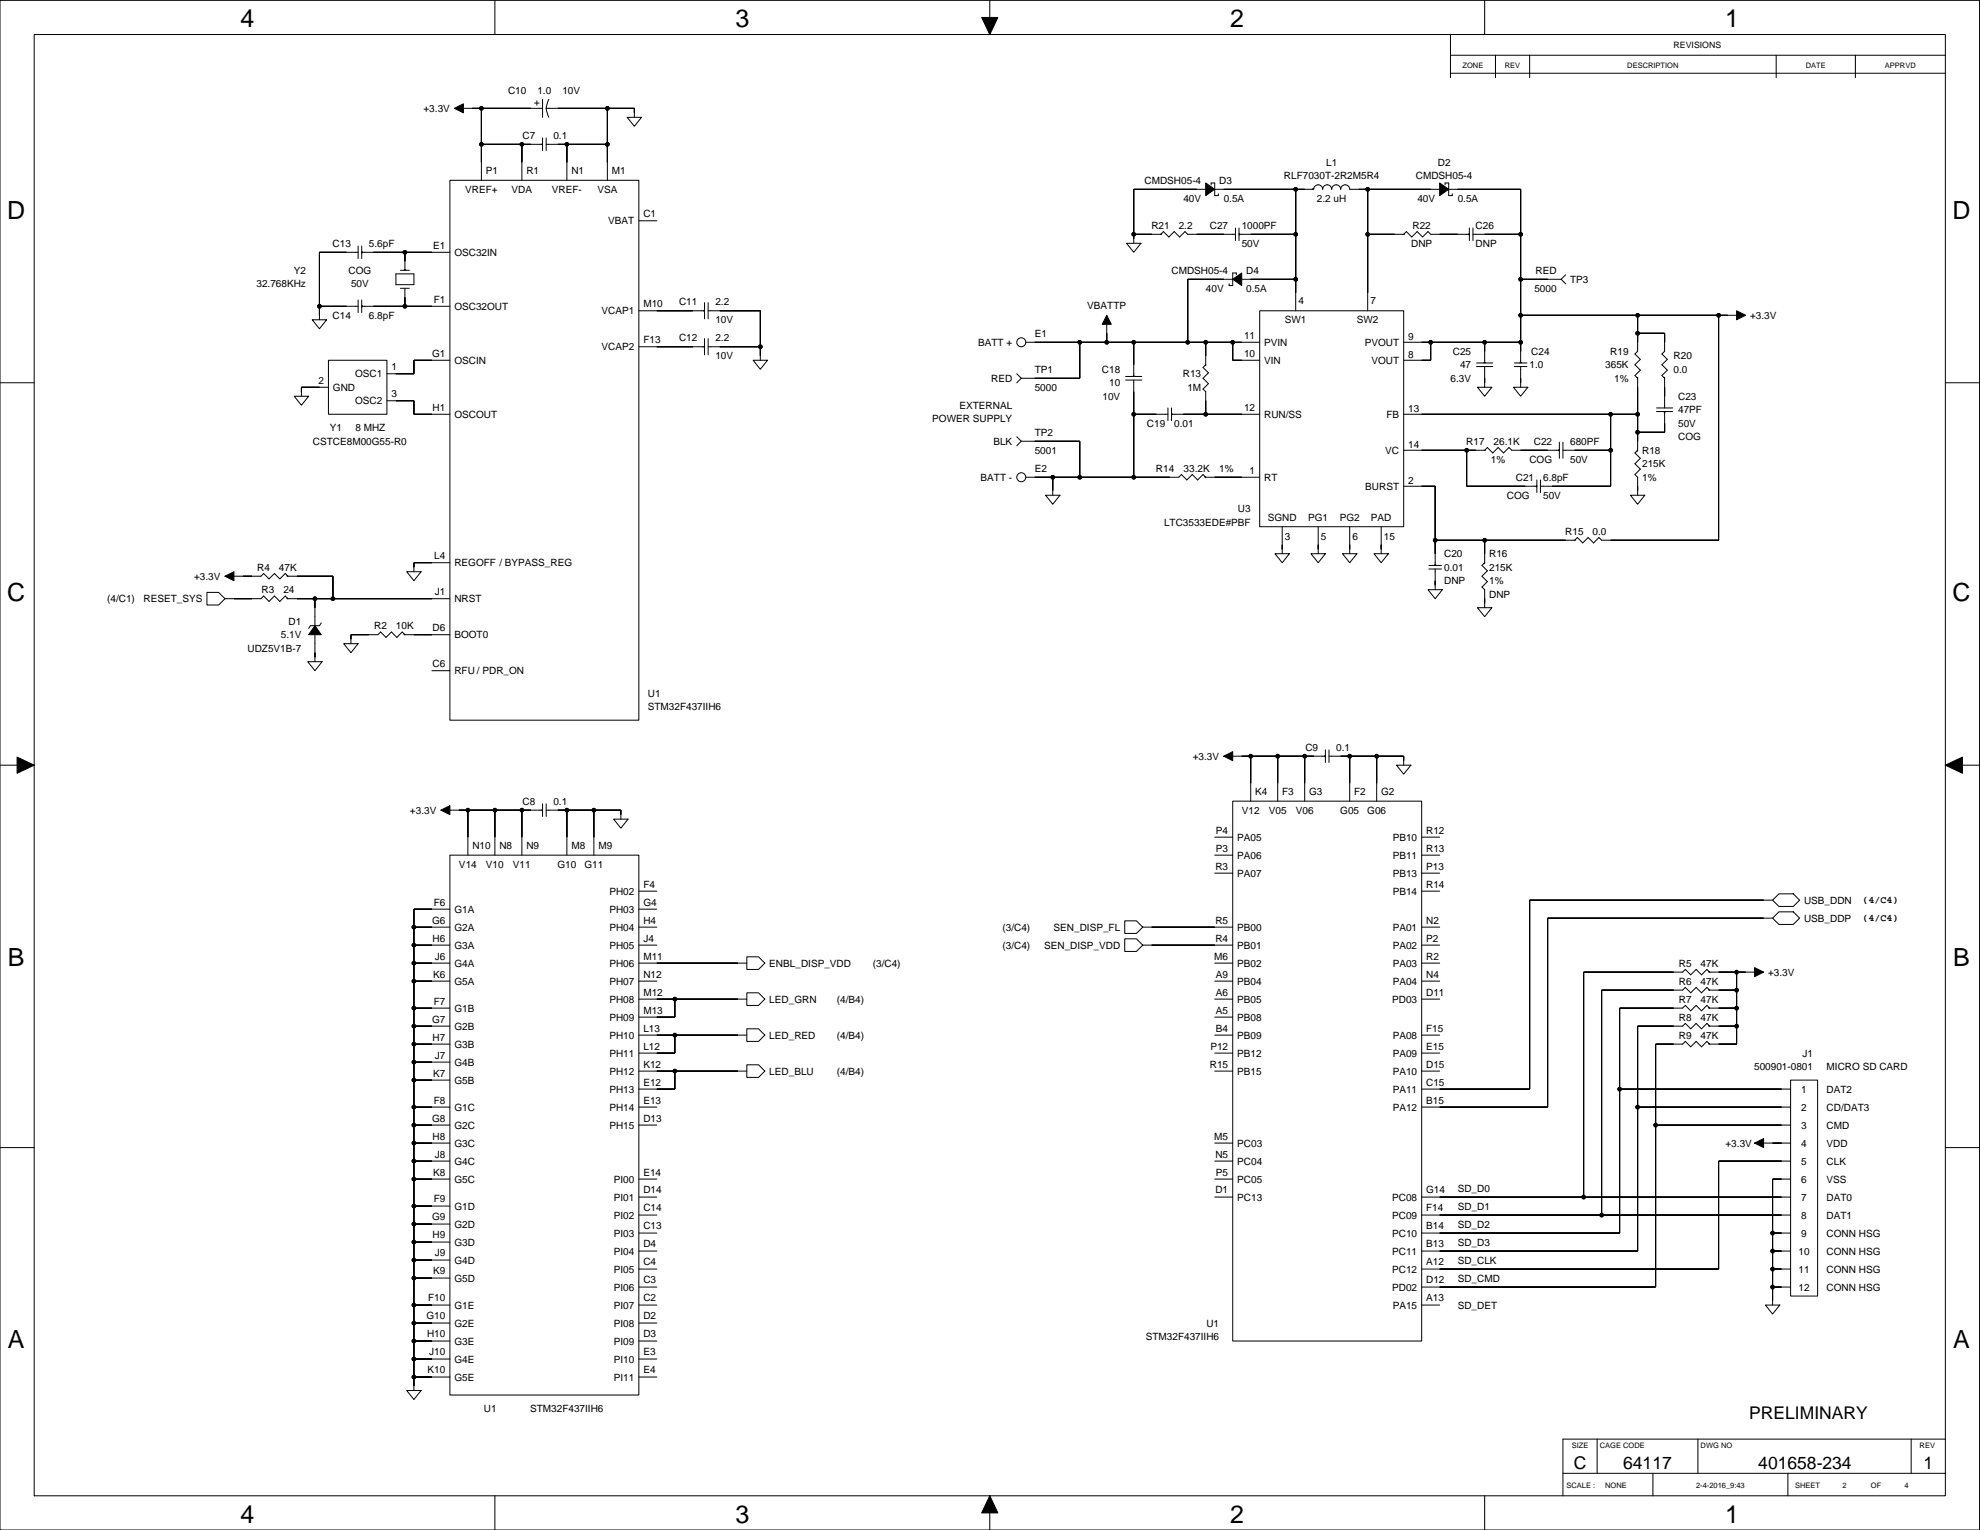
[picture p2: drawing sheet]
<svg xmlns="http://www.w3.org/2000/svg" width="559mm" height="432mm" viewBox="0 0 559 432" stroke-linecap="round" stroke-linejoin="round" font-family="sans-serif">
<defs><g id="words">
<g font-size="7.1">
<text x="67.9" y="7.7">4</text>
<text x="207.5" y="7.7">3</text>
<text x="347.2" y="7.7">2</text>
<text x="486.9" y="7.7">1</text>
<text x="2" y="61.8">D</text>
<text x="551" y="61.8">D</text>
<text x="2" y="169.7">C</text>
<text x="551" y="169.7">C</text>
<text x="2.2" y="272.6">B</text>
<text x="551.2" y="272.6">B</text>
<text x="2.2" y="380.5">A</text>
<text x="551.2" y="380.5">A</text>
<text x="67.9" y="429.8">4</text>
<text x="207.5" y="429.8">3</text>
<text x="347.2" y="429.8">2</text>
<text x="486.9" y="429.8">1</text>
</g>
<g font-size="4.9">
<text x="493.7" y="400.6">PRELIMINARY</text>
<text x="444.1" y="414.5">C</text>
<text x="458.1" y="414.5">64117</text>
<text x="496.2" y="414.5">401658-234</text>
<text x="542.8" y="414.5">1</text>
</g>
<g font-size="2.8">
<text x="143.4" y="26.5">C10</text>
<text x="151.7" y="26.5">1.0</text>
<text x="152.4" y="29.9" transform="rotate(-90 152.4 29.9)">+</text>
<text x="158.7" y="26.5">10V</text>
<text x="119.5" y="31.6">+3.3V</text>
<text x="147.5" y="39.2">C7</text>
<text x="156.2" y="39.2">0.1</text>
<text x="374.3" y="46.8">L1</text>
<text x="405.8" y="46.8">D2</text>
<text x="137.1" y="49.1">P1</text>
<text x="148.6" y="49.1">R1</text>
<text x="161.3" y="49.1">N1</text>
<text x="172.7" y="49.1">M1</text>
<text x="323" y="51.9">CMDSH05-4</text>
<text x="344.1" y="51.9">D3</text>
<text x="362.3" y="50.6">RLF7030T-2R2M5R4</text>
<text x="399.6" y="50.6">CMDSH05-4</text>
<text x="131.3" y="54.6">VREF+</text>
<text x="144.4" y="54.6">VDA</text>
<text x="155.8" y="54.6">VREF-</text>
<text x="168.6" y="54.6">VSA</text>
<text x="334" y="57">40V</text>
<text x="345.4" y="57">0.5A</text>
<text x="371.7" y="57">2.2 uH</text>
<text x="400" y="57">40V</text>
<text x="411.4" y="57">0.5A</text>
<text x="171.7" y="63.3">VBAT</text>
<text x="181.6" y="61.3">C1</text>
<text x="324.9" y="64.6">R21</text>
<text x="332.7" y="64.6">2.2</text>
<text x="341.5" y="64.6">C27</text>
<text x="350.4" y="64.6">1000PF</text>
<text x="398.6" y="64.6">R22</text>
<text x="416.5" y="64.6">C26</text>
<text x="93.9" y="69.7">C13</text>
<text x="104.1" y="69.7">5.6pF</text>
<text x="122.2" y="70.2">E1</text>
<text x="350.4" y="69.7">50V</text>
<text x="398.2" y="69.7">DNP</text>
<text x="416.5" y="69.7">DNP</text>
<text x="82.9" y="77.3">Y2</text>
<text x="98.4" y="77.3">COG</text>
<text x="128.2" y="72.2">OSC32IN</text>
<text x="330.6" y="77.3">CMDSH05-4</text>
<text x="351.7" y="77.3">D4</text>
<text x="433.4" y="77.3">RED</text>
<text x="72.4" y="81.1">32.768KHz</text>
<text x="99.1" y="81.1">50V</text>
<text x="340.3" y="82.4">40V</text>
<text x="351.7" y="82.4">0.5A</text>
<text x="433" y="82.4">5000</text>
<text x="443.1" y="79.8">TP3</text>
<text x="93.9" y="90">C14</text>
<text x="104.1" y="90">6.8pF</text>
<text x="122.4" y="85.4">F1</text>
<text x="128.2" y="87.5">OSC32OUT</text>
<text x="169.8" y="88.7">VCAP1</text>
<text x="181.6" y="86.7">M10</text>
<text x="191.6" y="86.2">C11</text>
<text x="201.9" y="86.2">2.2</text>
<text x="306.9" y="87.2">VBATTP</text>
<text x="366.4" y="85.9">4</text>
<text x="386.8" y="85.9">7</text>
<text x="493.9" y="90">+3.3V</text>
<text x="201.9" y="91.3">10V</text>
<text x="292" y="95.1">E1</text>
<text x="351.1" y="95.6">11</text>
<text x="362.6" y="91.1">SW1</text>
<text x="382.9" y="91.1">SW2</text>
<text x="397.4" y="95.8">9</text>
<text x="121.9" y="100.7">G1</text>
<text x="169.8" y="98.9">VCAP2</text>
<text x="181.6" y="96.9">F13</text>
<text x="191.6" y="96.3">C12</text>
<text x="201.9" y="101.4">10V</text>
<text x="201.9" y="96.3">2.2</text>
<text x="276" y="97.6">BATT +</text>
<text x="351.1" y="100.7">10</text>
<text x="356.8" y="97.6">PVIN</text>
<text x="385.2" y="97.6">PVOUT</text>
<text x="397.4" y="100.9">8</text>
<text x="410" y="100.1">C25</text>
<text x="432.2" y="100.1">C24</text>
<text x="454.5" y="100.1">R19</text>
<text x="472.3" y="101.4">R20</text>
<text x="100.2" y="106.5">OSC1</text>
<text x="110.5" y="104.5">1</text>
<text x="128.2" y="102.7">OSCIN</text>
<text x="279.7" y="107.8">RED</text>
<text x="292" y="105.2">TP1</text>
<text x="311" y="105.2">C18</text>
<text x="333.8" y="106.5">R13</text>
<text x="356.8" y="102.7">VIN</text>
<text x="387" y="102.7">VOUT</text>
<text x="409.4" y="107.8">6.3V</text>
<text x="412.1" y="104">47</text>
<text x="431.7" y="104">1.0</text>
<text x="453" y="104">365K</text>
<text x="455.6" y="107.8">1%</text>
<text x="472.3" y="105.2">0.0</text>
<text x="89.9" y="108.3">2</text>
<text x="94" y="110.3">GND</text>
<text x="110.5" y="112.1">3</text>
<text x="292" y="110.3">5000</text>
<text x="311.1" y="112.8">10V</text>
<text x="313" y="109">10</text>
<text x="335.1" y="110.3">1M</text>
<text x="473.6" y="112.8">C23</text>
<text x="100.2" y="114.1">OSC2</text>
<text x="122.1" y="115.9">H1</text>
<text x="128.2" y="117.9">OSCOUT</text>
<text x="263.1" y="119.2">POWER SUPPLY</text>
<text x="270.8" y="115.4">EXTERNAL</text>
<text x="351.1" y="115.9">12</text>
<text x="356.8" y="117.9">RUN/SS</text>
<text x="391.3" y="117.9">FB</text>
<text x="397.4" y="116.2">13</text>
<text x="473.6" y="116.7">47PF</text>
<text x="88.3" y="125.5">CSTCE8M00G55-R0</text>
<text x="93" y="121.7">Y1</text>
<text x="100.3" y="121.7">8 MHZ</text>
<text x="280.4" y="125.5">BLK</text>
<text x="292" y="123">TP2</text>
<text x="323.7" y="120.5">C19</text>
<text x="331.4" y="120.5">0.01</text>
<text x="413.8" y="125.5">R17</text>
<text x="421.5" y="125.5">26.1K</text>
<text x="432.9" y="125.5">C22</text>
<text x="443.1" y="125.5">680PF</text>
<text x="473.6" y="120.5">50V</text>
<text x="473.6" y="124.3">COG</text>
<text x="292" y="128.1">5001</text>
<text x="391" y="128.1">VC</text>
<text x="397.4" y="126.3">14</text>
<text x="420.8" y="130.6">1%</text>
<text x="431.6" y="130.6">COG</text>
<text x="443.1" y="130.6">50V</text>
<text x="463.4" y="131.9">215K</text>
<text x="463.4" y="128.1">R18</text>
<text x="276.7" y="135.7">BATT -</text>
<text x="292" y="133.2">E2</text>
<text x="326.2" y="133.2">R14</text>
<text x="334.1" y="133.2">33.2K</text>
<text x="344.1" y="133.2">1%</text>
<text x="352.7" y="133.7">1</text>
<text x="356.8" y="135.7">RT</text>
<text x="397.4" y="136.5">2</text>
<text x="427.8" y="135.7">C21</text>
<text x="435.5" y="135.7">6.8pF</text>
<text x="463.4" y="135.7">1%</text>
<text x="385.3" y="138.2">BURST</text>
<text x="425.3" y="140.8">COG</text>
<text x="435.5" y="140.8">50V</text>
<text x="328.5" y="148.4">LTC3533EDE#PBF</text>
<text x="349.4" y="144.6">U3</text>
<text x="357.8" y="147.1">SGND</text>
<text x="369.2" y="147.1">PG1</text>
<text x="378.1" y="147.1">PG2</text>
<text x="386.9" y="147.1">PAD</text>
<text x="362.6" y="152.3">3</text>
<text x="372.8" y="152.3">5</text>
<text x="381.7" y="152.3">6</text>
<text x="390.6" y="152.3">15</text>
<text x="441.8" y="150.9">R15</text>
<text x="449.5" y="150.9">0.0</text>
<text x="72.6" y="161.1">R4</text>
<text x="78.7" y="161.1">47K</text>
<text x="122.6" y="157.8">L4</text>
<text x="128.2" y="159.8">REGOFF / BYPASS_REG</text>
<text x="407.6" y="157.3">C20</text>
<text x="407.6" y="161.1">0.01</text>
<text x="420.3" y="157.3">R16</text>
<text x="420.3" y="161.1">215K</text>
<text x="54.8" y="163.6">+3.3V</text>
<text x="73.8" y="167.4">R3</text>
<text x="80" y="167.4">24</text>
<text x="122.7" y="168">J1</text>
<text x="407.6" y="164.9">DNP</text>
<text x="420.3" y="164.9">1%</text>
<text x="30.3" y="170">(4/C1)</text>
<text x="40.5" y="170">RESET_SYS</text>
<text x="128.2" y="170">NRST</text>
<text x="420.3" y="168.7">DNP</text>
<text x="81.5" y="176.3">D1</text>
<text x="105.6" y="177.6">R2</text>
<text x="111.7" y="177.6">10K</text>
<text x="122.1" y="178.1">D6</text>
<text x="69.9" y="183.9">UDZ5V1B-7</text>
<text x="79.3" y="180.1">5.1V</text>
<text x="128.2" y="180.1">BOOT0</text>
<text x="122.1" y="188.3">C6</text>
<text x="128.2" y="190.3">RFU / PDR_ON</text>
<text x="182.8" y="196.6">U1</text>
<text x="182.8" y="200.5">STM32F437IIH6</text>
<text x="336.6" y="214.4">+3.3V</text>
<text x="368.4" y="211.9">C9</text>
<text x="377.1" y="211.9">0.1</text>
<text x="147.5" y="227.1">C8</text>
<text x="156.2" y="227.1">0.1</text>
<text x="354.2" y="224.3">K4</text>
<text x="361.9" y="224.3">F3</text>
<text x="369.5" y="224.3">G3</text>
<text x="382.2" y="224.3">F2</text>
<text x="389.8" y="224.3">G2</text>
<text x="115.7" y="229.7">+3.3V</text>
<text x="350.5" y="229.8">V12</text>
<text x="358.1" y="229.8">V05</text>
<text x="365.7" y="229.8">V06</text>
<text x="378.2" y="229.8">G05</text>
<text x="385.9" y="229.8">G06</text>
<text x="133.3" y="239.6">N10</text>
<text x="140.9" y="239.6">N8</text>
<text x="148.6" y="239.6">N9</text>
<text x="161.3" y="239.6">M8</text>
<text x="168.9" y="239.6">M9</text>
<text x="343.2" y="235.3">P4</text>
<text x="349.2" y="237.3">PA05</text>
<text x="393.1" y="237.3">PB10</text>
<text x="402.5" y="235.3">R12</text>
<text x="129.5" y="245">V14</text>
<text x="137.2" y="245">V10</text>
<text x="144.8" y="245">V11</text>
<text x="157.3" y="245">G10</text>
<text x="164.9" y="245">G11</text>
<text x="343" y="245.4">R3</text>
<text x="343.2" y="240.3">P3</text>
<text x="349.2" y="242.4">PA06</text>
<text x="393.1" y="242.4">PB11</text>
<text x="402.5" y="240.3">R13</text>
<text x="402.5" y="245.4">P13</text>
<text x="181.6" y="250.5">F4</text>
<text x="349.2" y="247.4">PA07</text>
<text x="393.1" y="247.4">PB13</text>
<text x="402.5" y="250.5">R14</text>
<text x="122.4" y="255.6">F6</text>
<text x="128.2" y="257.6">G1A</text>
<text x="172" y="252.5">PH02</text>
<text x="172" y="257.6">PH03</text>
<text x="181.6" y="255.6">G4</text>
<text x="393.1" y="252.5">PB14</text>
<text x="509.2" y="255.1">USB_DDN</text>
<text x="525.7" y="254.8">(4/C4)</text>
<text x="121.9" y="260.6">G6</text>
<text x="128.2" y="262.7">G2A</text>
<text x="172" y="262.7">PH04</text>
<text x="181.6" y="260.6">H4</text>
<text x="282.9" y="262.7">(3/C4)</text>
<text x="297.3" y="262.7">SEN_DISP_FL</text>
<text x="343" y="260.6">R5</text>
<text x="349.2" y="262.7">PB00</text>
<text x="393.1" y="262.7">PA01</text>
<text x="402.5" y="260.6">N2</text>
<text x="509.2" y="260.1">USB_DDP</text>
<text x="525.7" y="259.9">(4/C4)</text>
<text x="122.1" y="265.7">H6</text>
<text x="128.2" y="267.8">G3A</text>
<text x="172" y="267.8">PH05</text>
<text x="181.6" y="265.7">J4</text>
<text x="282.9" y="267.8">(3/C4)</text>
<text x="294.7" y="267.8">SEN_DISP_VDD</text>
<text x="343" y="265.7">R4</text>
<text x="349.2" y="267.8">PB01</text>
<text x="393.1" y="267.8">PA02</text>
<text x="402.5" y="265.7">P2</text>
<text x="122.2" y="275.9">K6</text>
<text x="122.7" y="270.8">J6</text>
<text x="128.2" y="272.8">G4A</text>
<text x="172" y="272.8">PH06</text>
<text x="181.6" y="270.8">M11</text>
<text x="181.6" y="275.9">N12</text>
<text x="217.1" y="272.8">ENBL_DISP_VDD</text>
<text x="246.3" y="272.8">(3/C4)</text>
<text x="342.7" y="270.8">M6</text>
<text x="343.2" y="275.9">A9</text>
<text x="349.2" y="272.8">PB02</text>
<text x="393.1" y="272.8">PA03</text>
<text x="402.5" y="270.8">R2</text>
<text x="402.5" y="275.9">N4</text>
<text x="473.8" y="272.8">R5</text>
<text x="480" y="272.8">47K</text>
<text x="499" y="275.4">+3.3V</text>
<text x="128.2" y="277.9">G5A</text>
<text x="172" y="277.9">PH07</text>
<text x="181.6" y="281">M12</text>
<text x="343.2" y="281">A6</text>
<text x="349.2" y="277.9">PB04</text>
<text x="393.1" y="277.9">PA04</text>
<text x="402.5" y="281">D11</text>
<text x="473.8" y="277.9">R6</text>
<text x="480" y="277.9">47K</text>
<text x="122.4" y="283.5">F7</text>
<text x="128.2" y="285.5">G1B</text>
<text x="172" y="283">PH08</text>
<text x="181.6" y="286">M13</text>
<text x="217.1" y="283">LED_GRN</text>
<text x="236.2" y="283">(4/B4)</text>
<text x="343.2" y="286">A5</text>
<text x="349.2" y="283">PB05</text>
<text x="392.9" y="283">PD03</text>
<text x="473.8" y="283">R7</text>
<text x="480" y="283">47K</text>
<text x="121.9" y="288.6">G7</text>
<text x="122.1" y="293.7">H7</text>
<text x="128.2" y="290.6">G2B</text>
<text x="172" y="288.1">PH09</text>
<text x="172" y="293.1">PH10</text>
<text x="181.6" y="291.1">L13</text>
<text x="217.1" y="293.1">LED_RED</text>
<text x="236.2" y="293.1">(4/B4)</text>
<text x="343.2" y="291.1">B4</text>
<text x="349.2" y="288.1">PB08</text>
<text x="349.2" y="293.1">PB09</text>
<text x="393.1" y="293.1">PA08</text>
<text x="402.5" y="291.1">F15</text>
<text x="473.8" y="293.1">R9</text>
<text x="473.8" y="288.1">R8</text>
<text x="480" y="293.1">47K</text>
<text x="480" y="288.1">47K</text>
<text x="122.7" y="298.7">J7</text>
<text x="128.2" y="295.7">G3B</text>
<text x="172" y="298.2">PH11</text>
<text x="181.6" y="296.2">L12</text>
<text x="341.6" y="296.2">P12</text>
<text x="349.2" y="298.2">PB12</text>
<text x="393.1" y="298.2">PA09</text>
<text x="402.5" y="296.2">E15</text>
<text x="508.7" y="298.2">J1</text>
<text x="122.2" y="303.8">K7</text>
<text x="128.2" y="300.8">G4B</text>
<text x="128.2" y="305.8">G5B</text>
<text x="172" y="303.3">PH12</text>
<text x="181.6" y="301.3">K12</text>
<text x="217.1" y="303.3">LED_BLU</text>
<text x="236.2" y="303.3">(4/B4)</text>
<text x="341.5" y="301.3">R15</text>
<text x="349.2" y="303.3">PB15</text>
<text x="393.1" y="303.3">PA10</text>
<text x="402.5" y="301.3">D15</text>
<text x="495.1" y="302">500901-0801</text>
<text x="515.5" y="302">MICRO SD CARD</text>
<text x="122.4" y="311.4">F8</text>
<text x="172" y="308.4">PH13</text>
<text x="181.6" y="306.4">E12</text>
<text x="181.6" y="311.4">E13</text>
<text x="393.1" y="308.4">PA11</text>
<text x="402.5" y="306.4">C15</text>
<text x="402.5" y="311.4">B15</text>
<text x="508.4" y="308.4">1</text>
<text x="515.5" y="308.4">DAT2</text>
<text x="121.9" y="316.5">G8</text>
<text x="128.2" y="313.5">G1C</text>
<text x="172" y="313.5">PH14</text>
<text x="181.6" y="316.5">D13</text>
<text x="393.1" y="313.5">PA12</text>
<text x="508.4" y="313.5">2</text>
<text x="515.5" y="313.5">CD/DAT3</text>
<text x="122.1" y="321.6">H8</text>
<text x="128.2" y="323.6">G3C</text>
<text x="128.2" y="318.5">G2C</text>
<text x="172" y="318.5">PH15</text>
<text x="342.7" y="321.6">M5</text>
<text x="349.2" y="323.6">PC03</text>
<text x="487" y="323.6">+3.3V</text>
<text x="508.4" y="318.5">3</text>
<text x="508.4" y="323.6">4</text>
<text x="515.5" y="323.6">VDD</text>
<text x="515.5" y="318.5">CMD</text>
<text x="122.7" y="326.7">J8</text>
<text x="128.2" y="328.7">G4C</text>
<text x="343" y="326.7">N5</text>
<text x="349.2" y="328.7">PC04</text>
<text x="508.4" y="328.7">5</text>
<text x="515.5" y="328.7">CLK</text>
<text x="122.2" y="331.8">K8</text>
<text x="128.2" y="333.8">G5C</text>
<text x="173.2" y="333.8">PI00</text>
<text x="181.6" y="331.8">E14</text>
<text x="343.2" y="331.8">P5</text>
<text x="349.2" y="333.8">PC05</text>
<text x="508.4" y="333.8">6</text>
<text x="515.5" y="333.8">VSS</text>
<text x="122.4" y="339.4">F9</text>
<text x="128.2" y="341.4">G1D</text>
<text x="173.2" y="338.9">PI01</text>
<text x="181.6" y="336.8">D14</text>
<text x="181.6" y="341.9">C14</text>
<text x="343" y="336.8">D1</text>
<text x="349.2" y="338.9">PC13</text>
<text x="392.9" y="338.9">PC08</text>
<text x="402.5" y="336.8">G14</text>
<text x="402.5" y="341.9">F14</text>
<text x="411.4" y="336.3">SD_D0</text>
<text x="411.4" y="341.4">SD_D1</text>
<text x="508.4" y="338.9">7</text>
<text x="515.5" y="338.9">DAT0</text>
<text x="121.9" y="344.4">G9</text>
<text x="128.2" y="346.5">G2D</text>
<text x="173.2" y="343.9">PI02</text>
<text x="181.6" y="347">C13</text>
<text x="392.9" y="343.9">PC09</text>
<text x="402.5" y="347">B14</text>
<text x="411.4" y="346.5">SD_D2</text>
<text x="508.4" y="343.9">8</text>
<text x="515.5" y="343.9">DAT1</text>
<text x="122.1" y="349.5">H9</text>
<text x="128.2" y="351.6">G3D</text>
<text x="173.2" y="349">PI03</text>
<text x="181.6" y="352.1">D4</text>
<text x="392.9" y="349">PC10</text>
<text x="402.5" y="352.1">B13</text>
<text x="411.4" y="351.6">SD_D3</text>
<text x="508.4" y="349">9</text>
<text x="515.5" y="349">CONN HSG</text>
<text x="122.2" y="359.7">K9</text>
<text x="122.7" y="354.6">J9</text>
<text x="128.2" y="356.6">G4D</text>
<text x="173.2" y="354.1">PI04</text>
<text x="173.2" y="359.2">PI05</text>
<text x="181.6" y="357.1">C4</text>
<text x="392.9" y="354.1">PC11</text>
<text x="392.9" y="359.2">PC12</text>
<text x="402.5" y="357.1">A12</text>
<text x="411.4" y="356.6">SD_CLK</text>
<text x="507.6" y="354.1">10</text>
<text x="507.6" y="359.2">11</text>
<text x="515.5" y="354.1">CONN HSG</text>
<text x="515.5" y="359.2">CONN HSG</text>
<text x="128.2" y="361.7">G5D</text>
<text x="173.2" y="364.2">PI06</text>
<text x="181.6" y="362.2">C3</text>
<text x="392.9" y="364.2">PD02</text>
<text x="402.5" y="362.2">D12</text>
<text x="411.4" y="361.7">SD_CMD</text>
<text x="507.6" y="364.2">12</text>
<text x="515.5" y="364.2">CONN HSG</text>
<text x="120.8" y="367.3">F10</text>
<text x="128.2" y="369.3">G1E</text>
<text x="173.2" y="369.3">PI07</text>
<text x="181.6" y="367.3">C2</text>
<text x="393.1" y="369.3">PA15</text>
<text x="402.5" y="367.3">A13</text>
<text x="411.4" y="369.3">SD_DET</text>
<text x="120.4" y="372.4">G10</text>
<text x="120.5" y="377.5">H10</text>
<text x="128.2" y="374.4">G2E</text>
<text x="173.2" y="374.4">PI08</text>
<text x="181.6" y="372.4">D2</text>
<text x="181.6" y="377.5">D3</text>
<text x="340.5" y="374.4">U1</text>
<text x="121.2" y="382.5">J10</text>
<text x="128.2" y="379.5">G3E</text>
<text x="173.2" y="379.5">PI09</text>
<text x="181.6" y="382.5">E3</text>
<text x="323.4" y="378.2">STM32F437IIH6</text>
<text x="120.7" y="387.6">K10</text>
<text x="128.2" y="384.6">G4E</text>
<text x="128.2" y="389.6">G5E</text>
<text x="173.2" y="389.6">PI11</text>
<text x="173.2" y="384.6">PI10</text>
<text x="181.6" y="387.6">E4</text>
<text x="136.6" y="398.5">U1</text>
<text x="149.6" y="398.5">STM32F437IIH6</text>
</g>
<text font-size="2.5" x="472.3" y="13.6">REVISIONS</text>
<g font-size="2.1">
<text x="412.8" y="19.1">ZONE</text>
<text x="424.7" y="19.1">REV</text>
<text x="459.3" y="19.1">DESCRIPTION</text>
<text x="509.6" y="19.1">DATE</text>
<text x="532" y="19.1">APPRVD</text>
<text x="443.6" y="408.7">SIZE</text>
<text x="451.5" y="408.7">CAGE CODE</text>
<text x="480" y="408.7">DWG NO</text>
<text x="541.8" y="408.7">REV</text>
<text x="442.1" y="419.9">SCALE :</text>
<text x="453" y="419.9">NONE</text>
<text x="478.7" y="419.9">2-4-2016_9:43</text>
<text x="506.6" y="419.9">SHEET</text>
<text x="520" y="419.9">2</text>
<text x="528" y="419.9">OF</text>
<text x="537.5" y="419.9">4</text>
</g>
</g></defs>
<g fill="none" stroke="#000" stroke-width=".28">
<path d="M0 .1h558.7v431.7h-558.7zM9.6 9.7h539.4v412.5h-539.4zM139.7 .1v9.6M279.3 .1v9.6M409.4 15.6h139.6M409.4 9.7v12.2M419 .1v9.6M422.1 15.6v6.3M431.7 15.6v6.3M501.3 15.6v6.3M523.6 15.6v6.3M130.8 30.6h22.3"/>
<path d="M133.3 30.6h.1M135.9 30.6v20.3M153.1 28v5.1M153.1 39v3.5M154.1 39v3.5M154.9 28.1l-.8 2.5M154.9 33.1l-.8-2.6 24.9 .1v2.5M171.4 30.6v20.3M177 33.1h4.1l-2.1 2.6zM409.4 20.7h139.6M127 50.9h53.3v152.4h-53.3zM135.9 40.7h17.2"/>
<path d="M147.3 40.7v10.2M153.1 40.5l-.2 .2 .2 .3M154.1 40.7h17.3M160 40.7v10.2M340.3 53.4h-20.3v15.3M341.8 52.2v-.6h1v3.6h1v-.5M342.8 53.4h28a1.27 1.27 0 0 1 1.2-1.2 1.27 1.27 0 0 1 1.3 1.2 1.27 1.27 0 0 1 1.3-1.2 1.27 1.27 0 0 1 1.2 1.2 1.27 1.27 0 0 1 1.3-1.2 1.27 1.27 0 0 1 1.3 1.2 1.27 1.27 0 0 1 1.2-1.2 1.27 1.27 0 0 1 1.3 1.2h25.4M365.7 53.4v34.3M370.8 53.2h-.3v.2M386 53.4v34.3M407.8 52.2v-.6h1v3.6h1.1v-.5M408.8 53.4h20.4v49"/>
<path d="M101.1 71.2h-11v19M101.1 69.4v3.6M102.1 70.9l.2 .3-.2 .3M102.1 71.2h24.9M102.1 69.4v3.6M111.7 77.3h5.1v3h-5.1zM113 76.3h2.5M114 76.3l.3-.3 .2 .3M114.3 71.2v5.1M180.3 62.3h5.1M317.9 68.7h4.1l-2 2.5zM320 66.1h7.6"/>
<path d="M327.6 66.1l.7-.7 1.6 1.5 1.5-1.5 1.5 1.5 1.5-1.5 .8 .7h13.5M327.8 65.9v.2h-.2M347.9 78.8h-12.7v17.8M348.7 64.3v3.6M348.9 77.6v-.6h-1v3.6h-1v-.5M349.7 65.9l.2 .2-.2 .3M349.7 66.1h16M349.7 64.3v3.6M350.4 78.8h15.3M386 66.1h10.1M396.1 66.1l.8-.7 1.5 1.5 1.6-1.5 1.5 1.5 1.5-1.5 .8 .7h10.9M396.4 65.9v.2h-.3"/>
<path d="M414.7 65.9l-.3 .2 .3 .3M414.7 64.3v3.6M415.7 66.1h13.5M415.7 64.3v3.6M429.2 78.8h11.4M440.6 78.8l1.3 1.3M441.9 77.6l-1.3 1.2M88.1 90.2h4.1l-2.1 2.6zM90.1 86.4h11M101.1 84.7v3.5M102.1 86.2l.2 .2-.2 .3M102.1 86.4h24.9"/>
<path d="M102.1 84.7v3.5M113 81.4h2.5M114.3 81.4v5M180.3 97.9h18.5M180.3 87.7h18.5M198.8 87.5l-.2 .2 .2 .3M198.8 97.6l-.2 .3 .2 .2M198.8 85.4v4.6M198.8 95.6v4.6M199.9 87.7h14.7v14M199.9 97.9h14.7M199.9 85.4v4.6"/>
<path d="M199.9 95.6v4.6M289.5 96.6h66M304.7 96.6v10.2h-16.5M312.3 94.1h.1M312.3 91.5v5.1M320 96.6v9.6M340.3 96.6v6.3M347.9 96.6v5.1h7.6M355.5 87.7h40.6v61h-40.6zM396.1 96.6h33.1M403.8 96.6v5.1h-7.7M419 96.6v5.8"/>
<path d="M429.2 89h60.9M462.2 89v10.1l-.8 .8 1.5 1.5-1.5 1.5 1.5 1.6-1.5 1.5 .8 .8M462.2 94.1h7.6v5l-.8 .8 1.6 1.5-1.6 1.5 1.6 1.6-1.6 1.5 .8 .8M485 89v63.5h-33l-.7-.8-1.6 1.5-1.5-1.5-1.5 1.5-1.5-1.5-.8 .8M487.6 89h.1M0 108h9.6M83 111.8h4.1l-2 2.6zM92.7 101.7h16.5v15.2h-16.5zM92.7 109.3h-7.6v2.5M109.2 113.1h7.6v3.8h10.2M127 101.7h-10.2v3.8h-7.6M212.5 101.7h4.1l-2 2.5z"/>
<path d="M287 105.5l1.2 1.3M288.2 106.8l-1.2 1.2M317.7 107.3h4.6M317.7 106.2h4.6M319.7 106.2l.3-.2 .2 .2M320 116.9h9.6M320 107.3v27.4M329.6 115.1v3.6M330.6 116.7l.3 .2-.3 .3M330.6 116.9h24.9M330.6 115.1v3.6M340.3 102.9v.3h-.3"/>
<path d="M340.3 102.9l-.8 .8 1.5 1.5-1.5 1.6 1.5 1.5-1.5 1.5 .8 .8v6.3M396.1 116.9h66.1M416.7 103.5h4.6M416.7 102.4h4.6M417 109.3h4l-2 2.5zM418.8 102.4l.2-.2 .3 .2M419 103.5v5.8M427.1 109.3h4.1l-2 2.5zM427.4 103.5h3.5M427.4 102.4h3.5M428.9 102.4l.3-.2 .2 .2M429.2 103.5v5.8"/>
<path d="M454.6 116.9v20.3h-19.9M461.9 106.5h.3v.3M462.2 106.8v20.3M467.5 115.1h4.6M467.5 116.1h4.6M469.5 116.1l.3 .3 .2-.3M469.5 106.5h.3v.3M469.8 106.8v8.3M469.8 116.1v5.9h-7.6M549 108h9.7M287 123.3l1.2 1.2M288.2 124.5h16.5v10.2"/>
<path d="M288.2 124.5l-1.2 1.3M289.5 134.7h43.2l.7-.8 1.5 1.5 1.6-1.5 1.5 1.5 1.5-1.5 .8 .8M295.1 139.8h4l-2 2.5zM297.1 134.7v5.1M340 134.4v.3h.3M340.3 134.7h15.2M396.1 127.1h22.9M396.1 137.2h8.9v22.4M413.9 127.1v10.1h19.8M419 127.1l.8-.8 1.5 1.5 1.5-1.5 1.5 1.5 1.6-1.5 .7 .8h13.5M419.3 126.8v.3h-.3M433.7 137l-.2 .2 .2 .3"/>
<path d="M433.7 135.4v3.6M434.7 135.4v3.6M440.1 126.8l-.3 .3 .3 .2M440.1 124.8v4.6M441.1 124.8v4.6M441.1 127.1h13.5M460.1 139.8h4.1l-2 2.5zM462.2 127.1v.2h-.3M462.2 127.1l-.8 .7 1.5 1.6-1.5 1.5 1.5 1.5-1.5 1.5 .8 .8v5.1M127 158.8h-10.2v2.6M359.8 156.3h4.1l-2 2.5zM361.9 148.7v7.6"/>
<path d="M370 156.3h4.1l-2.1 2.5zM372 148.7v7.6M378.9 156.3h4l-2 2.5zM380.9 148.7v7.6M387.8 156.3h4l-2 2.5zM389.8 148.7v7.6M403.3 159.6h3.5M404.8 159.6l.2-.3 .3 .3M405 152.5h39.4M419 158.8v.3h-.2M419 152.5v6.3M419 158.8l-.8 .8 1.6 1.5-1.6 1.5 1.6 1.5-1.6 1.6 .8 .7v5.1"/>
<path d="M444.7 152.2v.3h-.3M58.4 167.2h3.3l1.8 1.8-1.8 1.7h-3.3zM63.5 169h10.1l.8-.8 1.5 1.5 1.6-1.5 1.5 1.5 1.5-1.5 .8 .8M66 162.6h7.6l.8-.7 1.5 1.5 1.6-1.5 1.5 1.5 1.5-1.5 .8 .7M68.6 162.6h.1M81 162.4v.2h.3M81 168.7v.3h.3M81.3 162.6h12.7v6.4M81.3 169h45.7M88.9 169v7.6M88.9 179.1v7.6M90.7 175.8l-.6 .8h-2.5l-.5 .7"/>
<path d="M114 178.9v.2h.3M114.3 179.1l-.8-.7-1.5 1.5-1.5-1.5-1.6 1.5-1.5-1.5-.7 .7h-7.7v2.6M114.3 179.1h12.7M114.8 161.4h4l-2 2.5zM403 166.4h4.1l-2.1 2.6zM403.3 160.6h3.5M405 160.6v5.8M417 171.5h4l-2 2.5zM86.8 186.7h4.1l-2 2.6zM97 181.7h4.1l-2.1 2.5zM121.9 189.3h5.1M0 215.9h9.6"/>
<path d="M347.9 213.4h26.2M350.4 213.4h.1M353 213.4v12.7M360.6 213.4v12.7M368.2 213.4v12.7M374.1 213.2l-.3 .2 .3 .3M374.1 211.6v3.6M375.1 213.4h21v2.5M375.1 211.6v3.6M380.9 213.4v12.7M388.5 213.4v12.7M394.1 215.9h4.1l-2.1 2.6z"/>
<path d="M549 215.9h9.7M127 228.6h26.1M129.5 228.6h.1M132.1 228.6v12.7M139.7 228.6v12.7M147.3 228.6v12.7M153.1 228.4l-.2 .2 .2 .3M153.1 226.9v3.5M154.1 228.6h21.1v2.6M154.1 226.9v3.5M160 228.6v12.7M167.6 228.6v12.7"/>
<path d="M173.2 231.2h4.1l-2.1 2.5zM342.8 236.3h5.1M347.9 226.1h53.3v152.4h-53.3zM401.2 236.3h5.1M127 241.3h53.3v152.4h-53.3zM127 256.6h-10.2v135.8M180.3 251.5h5.1M180.3 256.6h5.1M317.4 259.9h3.3l1.8 1.8-1.8 1.7h-3.3zM342.8 241.3h5.1M342.8 246.4h5.1M401.2 251.5h5.1"/>
<path d="M401.2 241.3h5.1M401.2 246.4h5.1M500.3 254h-68.6v53.4h-30.5M500.3 259.1h-63.5v53.3h-35.6M502 257.3h4.1l1.8 1.8-1.8 1.8h-4.1l-1.7-1.8zM502 252.3h4.1l1.8 1.7-1.8 1.8h-4.1l-1.7-1.8zM116.8 261.7h10.2M116.8 266.7h10.2M116.8 271.8h10.2M116.8 276.9h10.2M180.3 261.7h5.1M180.3 266.7h5.1"/>
<path d="M180.3 271.8h30.5M180.3 276.9h5.1M210.8 270h3.3l1.8 1.8-1.8 1.8h-3.3zM317.4 265h3.3l1.8 1.7-1.8 1.8h-3.3zM322.5 261.7h25.4M322.5 266.7h25.4M342.8 271.8h5.1M342.8 276.9h5.1M401.2 261.7h5.1M401.2 266.7h5.1M401.2 271.8h5.1M401.2 276.9h5.1"/>
<path d="M482.2 279.2v.2h.3M482.2 274.1v.3h.3M482.5 274.4l-.8-.8-1.5 1.5-1.5-1.5-1.5 1.5-1.6-1.5-.7 .8h-28v63.4M482.5 274.4h12.7M482.5 279.4l-.8-.7-1.5 1.5-1.5-1.5-1.5 1.5-1.6-1.5-.7 .7h-22.9v63.5M482.5 279.4h7.6M490.1 274.4v20.3h-7.6M492.6 274.4h.1M116.8 284.5h10.2M116.8 289.6h10.2M116.8 294.7h10.2M116.8 299.7h10.2"/>
<path d="M180.3 282h30.5M180.3 292.1h30.5M190.5 282v5.1h-10.2M190.5 292.1v5.1h-10.2M210.8 290.4h3.3l1.8 1.7-1.8 1.8h-3.3zM210.8 280.2h3.3l1.8 1.8-1.8 1.8h-3.3zM342.8 282h5.1M342.8 287.1h5.1M342.8 297.2h5.1M342.8 292.1h5.1M401.2 282h5.1M401.2 297.2h5.1"/>
<path d="M401.2 292.1h5.1M482.2 294.4v.3h.3M482.2 289.3v.3h.3M482.2 284.3v.2h.3M482.5 284.5l-.8-.7-1.5 1.5-1.5-1.5-1.5 1.5-1.6-1.5-.7 .7h-17.8v63.5h-55.9M482.5 289.6l-.8-.8-1.5 1.6-1.5-1.6-1.5 1.6-1.6-1.6-.7 .8h-12.7v63.5h-61M482.5 294.7l-.8-.8-1.5 1.5-1.5-1.5-1.5 1.5-1.6-1.5-.7 .8h-7.6v68.5h-66.1M482.5 284.5h7.6M482.5 289.6h7.6M116.8 312.4h10.2M116.8 317.5h10.2M116.8 304.8h10.2"/>
<path d="M180.3 302.3h30.5M180.3 312.4h5.1M180.3 317.5h5.1M190.5 302.3v5.1h-10.2M210.8 300.5h3.3l1.8 1.8-1.8 1.8h-3.3zM342.8 302.3h5.1M401.2 302.3h5.1M457.1 307.4h48.2M462.2 312.4h43.1M467.3 317.5h38M505.3 304.8h7.7v61h-7.7zM0 323.9h9.6"/>
<path d="M116.8 332.8h10.2M116.8 322.6h10.2M116.8 327.7h10.2M180.3 332.8h5.1M180.3 337.8h5.1M342.8 332.8h5.1M342.8 337.8h5.1M342.8 322.6h5.1M342.8 327.7h5.1M401.2 337.8h104.1M497.7 322.6h7.6M500.3 322.6h.1"/>
<path d="M505.3 332.8h-5v35.5M505.3 327.7h-20.3v30.5h-83.8M549 323.9h9.7M116.8 340.4h10.2M116.8 345.5h10.2M116.8 355.6h10.2M127 350.5h-10.2M180.3 342.9h5.1M180.3 348h5.1M180.3 353.1h5.1M180.3 358.2h5.1M401.2 342.9h104.1"/>
<path d="M500.3 348h5M500.3 353.1h5M500.3 358.2h5M116.8 360.7h10.2M116.8 368.3h10.2M116.8 373.4h10.2M116.8 378.5h10.2M180.3 368.3h5.1M180.3 373.4h5.1M180.3 378.5h5.1M180.3 363.2h5.1M401.2 368.3h5.1"/>
<path d="M498.2 368.3h4.1l-2 2.6zM500.3 363.2h5M114.8 392.4h4l-2 2.6zM116.8 383.6h10.2M116.8 388.6h10.2M180.3 383.6h5.1M180.3 388.6h5.1M441.1 415.8h107.9M450.7 406.2v9.6M466.5 415.8v6.4M479.2 406.2v9.6M504.6 415.8v6.4"/>
<path d="M539.4 406.2v9.6M549 406.2h-107.9v16M139.7 422.2v9.6M279.3 422.2v9.6M419 422.2v9.6"/>
<circle cx="135.9" cy="30.6" r=".51"/>
<circle cx="171.4" cy="30.6" r=".51"/>
<circle cx="135.9" cy="40.7" r=".51"/>
<circle cx="147.3" cy="40.7" r=".51"/>
<circle cx="160" cy="40.7" r=".51"/>
<circle cx="171.4" cy="40.7" r=".51"/>
<circle cx="365.7" cy="53.4" r=".51"/>
<circle cx="386" cy="53.4" r=".51"/>
<circle cx="114.3" cy="71.2" r=".51"/>
<circle cx="320" cy="66.1" r=".51"/>
<circle cx="365.7" cy="78.8" r=".51"/>
<circle cx="365.7" cy="66.1" r=".51"/>
<circle cx="386" cy="66.1" r=".51"/>
<circle cx="429.2" cy="78.8" r=".51"/>
<circle cx="429.2" cy="66.1" r=".51"/>
<circle cx="90.1" cy="86.4" r=".51"/>
<circle cx="114.3" cy="86.4" r=".51"/>
<circle cx="214.6" cy="97.9" r=".51"/>
<circle cx="288.2" cy="96.6" r="1.27"/>
<circle cx="304.7" cy="96.6" r=".51"/>
<circle cx="312.3" cy="96.6" r=".51"/>
<circle cx="320" cy="96.6" r=".51"/>
<circle cx="335.2" cy="96.6" r=".51"/>
<circle cx="340.3" cy="96.6" r=".51"/>
<circle cx="347.9" cy="96.6" r=".51"/>
<circle cx="403.8" cy="96.6" r=".51"/>
<circle cx="419" cy="96.6" r=".51"/>
<circle cx="429.2" cy="89" r=".51"/>
<circle cx="429.2" cy="96.6" r=".51"/>
<circle cx="462.2" cy="94.1" r=".51"/>
<circle cx="462.2" cy="89" r=".51"/>
<circle cx="485" cy="89" r=".51"/>
<circle cx="320" cy="116.9" r=".51"/>
<circle cx="340.3" cy="116.9" r=".51"/>
<circle cx="454.6" cy="116.9" r=".51"/>
<circle cx="462.2" cy="116.9" r=".51"/>
<circle cx="288.2" cy="134.7" r="1.27"/>
<circle cx="297.1" cy="134.7" r=".51"/>
<circle cx="304.7" cy="134.7" r=".51"/>
<circle cx="320" cy="134.7" r=".51"/>
<circle cx="413.9" cy="127.1" r=".51"/>
<circle cx="454.6" cy="127.1" r=".51"/>
<circle cx="462.2" cy="122" r=".51"/>
<circle cx="405" cy="152.5" r=".51"/>
<circle cx="419" cy="152.5" r=".51"/>
<circle cx="88.9" cy="169" r=".51"/>
<circle cx="94" cy="169" r=".51"/>
<circle cx="353" cy="213.4" r=".51"/>
<circle cx="360.6" cy="213.4" r=".51"/>
<circle cx="368.2" cy="213.4" r=".51"/>
<circle cx="380.9" cy="213.4" r=".51"/>
<circle cx="388.5" cy="213.4" r=".51"/>
<circle cx="132" cy="228.6" r=".51"/>
<circle cx="139.7" cy="228.6" r=".51"/>
<circle cx="147.3" cy="228.6" r=".51"/>
<circle cx="160" cy="228.6" r=".51"/>
<circle cx="167.6" cy="228.6" r=".51"/>
<circle cx="116.8" cy="261.7" r=".51"/>
<circle cx="116.8" cy="276.9" r=".51"/>
<circle cx="116.8" cy="266.7" r=".51"/>
<circle cx="116.8" cy="271.8" r=".51"/>
<circle cx="490.1" cy="279.4" r=".51"/>
<circle cx="490.1" cy="274.4" r=".51"/>
<circle cx="116.8" cy="289.6" r=".51"/>
<circle cx="116.8" cy="284.5" r=".51"/>
<circle cx="116.8" cy="299.8" r=".51"/>
<circle cx="116.8" cy="294.7" r=".51"/>
<circle cx="190.5" cy="292.1" r=".51"/>
<circle cx="190.5" cy="282" r=".51"/>
<circle cx="490.1" cy="289.6" r=".51"/>
<circle cx="490.1" cy="284.5" r=".51"/>
<circle cx="116.8" cy="304.8" r=".51"/>
<circle cx="116.8" cy="312.4" r=".51"/>
<circle cx="116.8" cy="317.5" r=".51"/>
<circle cx="190.5" cy="302.3" r=".51"/>
<circle cx="457.1" cy="307.4" r=".51"/>
<circle cx="462.2" cy="312.4" r=".51"/>
<circle cx="467.3" cy="317.5" r=".51"/>
<circle cx="116.8" cy="332.8" r=".51"/>
<circle cx="116.8" cy="322.6" r=".51"/>
<circle cx="116.8" cy="327.7" r=".51"/>
<circle cx="446.9" cy="337.8" r=".51"/>
<circle cx="116.8" cy="340.4" r=".51"/>
<circle cx="116.8" cy="345.5" r=".51"/>
<circle cx="116.8" cy="350.5" r=".51"/>
<circle cx="116.8" cy="355.6" r=".51"/>
<circle cx="452" cy="342.9" r=".51"/>
<circle cx="500.3" cy="353.1" r=".51"/>
<circle cx="500.3" cy="348" r=".51"/>
<circle cx="500.3" cy="358.2" r=".51"/>
<circle cx="116.8" cy="360.7" r=".51"/>
<circle cx="116.8" cy="368.3" r=".51"/>
<circle cx="116.8" cy="378.5" r=".51"/>
<circle cx="116.8" cy="373.4" r=".51"/>
<circle cx="500.3" cy="363.2" r=".51"/>
<circle cx="116.8" cy="388.6" r=".51"/>
<circle cx="116.8" cy="383.6" r=".51"/>
</g>
<g fill="#000" stroke="#000" stroke-width=".28">
<path d="M277.1 4.9h4.5l-2.3 4.8z" fill-rule="evenodd"/>
<path d="M128.2 30.6l2.6-1.3v2.5z" fill-rule="evenodd"/>
<path d="M133.3 30.6h2.6z" fill-rule="evenodd"/>
<path d="M135.9 30.6v10.1z" fill-rule="evenodd"/>
<path d="M135.9 30.6h13.9z" fill-rule="evenodd"/>
<path d="M157.4 30.6h14z" fill-rule="evenodd"/>
<path d="M171.4 30.6v10.1z" fill-rule="evenodd"/>
<path d="M179 30.6v1.2z" fill-rule="evenodd"/>
<path d="M171.4 30.6h7.6z" fill-rule="evenodd"/>
<path d="M135.9 40.7v5.1z" fill-rule="evenodd"/>
<path d="M147.3 40.7v5.1z" fill-rule="evenodd"/>
<path d="M135.9 40.7h11.4z" fill-rule="evenodd"/>
<path d="M147.3 40.7h2.5z" fill-rule="evenodd"/>
<path d="M160 40.7v5.1z" fill-rule="evenodd"/>
<path d="M157.4 40.7h2.6z" fill-rule="evenodd"/>
<path d="M171.4 40.7v5.1z" fill-rule="evenodd"/>
<path d="M160 40.7h11.4z" fill-rule="evenodd"/>
<path d="M320 53.4v12.7z" fill-rule="evenodd"/>
<path d="M320 53.4h17.7z" fill-rule="evenodd"/>
<path d="M340.3 51.6l2.5 1.8-2.5 1.8z" fill-rule="evenodd"/>
<path d="M365.7 53.4v12.7z" fill-rule="evenodd"/>
<path d="M345.4 53.4h20.3z" fill-rule="evenodd"/>
<path d="M365.7 53.4h2.5z" fill-rule="evenodd"/>
<path d="M383.5 53.4h2.5z" fill-rule="evenodd"/>
<path d="M386 53.4v12.7z" fill-rule="evenodd"/>
<path d="M386 53.4h17.8z" fill-rule="evenodd"/>
<path d="M406.3 51.6l2.5 1.8-2.5 1.8z" fill-rule="evenodd"/>
<path d="M411.4 53.4h17.8z" fill-rule="evenodd"/>
<path d="M429.2 53.4v12.7z" fill-rule="evenodd"/>
<path d="M90.1 71.2v15.2z" fill-rule="evenodd"/>
<path d="M90.1 71.2h7.7z" fill-rule="evenodd"/>
<path d="M105.4 71.2h8.9z" fill-rule="evenodd"/>
<path d="M114.3 71.2v2.5z" fill-rule="evenodd"/>
<path d="M114.3 71.2h7.6z" fill-rule="evenodd"/>
<path d="M320 66.1v1.3z" fill-rule="evenodd"/>
<path d="M320 66.1h5z" fill-rule="evenodd"/>
<path d="M335.2 78.8v17.8z" fill-rule="evenodd"/>
<path d="M337.7 66.1h7.7z" fill-rule="evenodd"/>
<path d="M335.2 78.8h10.2z" fill-rule="evenodd"/>
<path d="M347.9 78.8l2.5-1.8v3.6z" fill-rule="evenodd"/>
<path d="M353 66.1h12.7z" fill-rule="evenodd"/>
<path d="M353 78.8h12.7z" fill-rule="evenodd"/>
<path d="M365.7 78.8v3.8z" fill-rule="evenodd"/>
<path d="M365.7 66.1v12.7z" fill-rule="evenodd"/>
<path d="M386 66.1v16.5z" fill-rule="evenodd"/>
<path d="M386 66.1h7.6z" fill-rule="evenodd"/>
<path d="M406.3 66.1h5.1z" fill-rule="evenodd"/>
<path d="M429.2 78.8v10.2z" fill-rule="evenodd"/>
<path d="M419 66.1h10.2z" fill-rule="evenodd"/>
<path d="M429.2 66.1v12.7z" fill-rule="evenodd"/>
<path d="M429.2 78.8h7.6z" fill-rule="evenodd"/>
<path d="M90.1 86.4v2.6z" fill-rule="evenodd"/>
<path d="M90.1 86.4h7.7z" fill-rule="evenodd"/>
<path d="M105.4 86.4h8.9z" fill-rule="evenodd"/>
<path d="M114.3 83.9v2.5z" fill-rule="evenodd"/>
<path d="M114.3 86.4h7.6z" fill-rule="evenodd"/>
<path d="M185.4 87.7h10.1z" fill-rule="evenodd"/>
<path d="M185.4 97.9h10.1z" fill-rule="evenodd"/>
<path d="M203.2 97.9h11.4z" fill-rule="evenodd"/>
<path d="M214.6 97.9v2.5z" fill-rule="evenodd"/>
<path d="M214.6 87.7v10.2z" fill-rule="evenodd"/>
<path d="M203.2 87.7h11.4z" fill-rule="evenodd"/>
<path d="M304.7 96.6v10.2z" fill-rule="evenodd"/>
<path d="M292 96.6h12.7z" fill-rule="evenodd"/>
<path d="M312.3 89l1.3 2.5h-2.5z" fill-rule="evenodd"/>
<path d="M312.3 94.1v2.5z" fill-rule="evenodd"/>
<path d="M304.7 96.6h7.6z" fill-rule="evenodd"/>
<path d="M320 96.6v6.3z" fill-rule="evenodd"/>
<path d="M312.3 96.6h7.7z" fill-rule="evenodd"/>
<path d="M320 96.6h15.2z" fill-rule="evenodd"/>
<path d="M340.3 96.6v3.8z" fill-rule="evenodd"/>
<path d="M335.2 96.6h5.1z" fill-rule="evenodd"/>
<path d="M347.9 96.6v5.1z" fill-rule="evenodd"/>
<path d="M340.3 96.6h7.6z" fill-rule="evenodd"/>
<path d="M347.9 96.6h2.5z" fill-rule="evenodd"/>
<path d="M403.8 96.6v5.1z" fill-rule="evenodd"/>
<path d="M401.2 96.6h2.6z" fill-rule="evenodd"/>
<path d="M419 96.6v2.5z" fill-rule="evenodd"/>
<path d="M403.8 96.6h15.2z" fill-rule="evenodd"/>
<path d="M429.2 96.6v2.5z" fill-rule="evenodd"/>
<path d="M419 96.6h10.2z" fill-rule="evenodd"/>
<path d="M429.2 89v7.6z" fill-rule="evenodd"/>
<path d="M462.2 94.1v2.5z" fill-rule="evenodd"/>
<path d="M462.2 89v5.1z" fill-rule="evenodd"/>
<path d="M429.2 89h33z" fill-rule="evenodd"/>
<path d="M469.8 94.1v2.5z" fill-rule="evenodd"/>
<path d="M462.2 94.1h7.6z" fill-rule="evenodd"/>
<path d="M462.2 89h22.8z" fill-rule="evenodd"/>
<path d="M485 89v63.5z" fill-rule="evenodd"/>
<path d="M485 89h2.6z" fill-rule="evenodd"/>
<path d="M490.1 87.7l2.5 1.3-2.5 1.2z" fill-rule="evenodd"/>
<path d="M85.1 109.3v1.3z" fill-rule="evenodd"/>
<path d="M85.1 109.3h5z" fill-rule="evenodd"/>
<path d="M116.8 101.7v3.8z" fill-rule="evenodd"/>
<path d="M111.7 105.5h5.1z" fill-rule="evenodd"/>
<path d="M116.8 113.1v3.8z" fill-rule="evenodd"/>
<path d="M111.7 113.1h5.1z" fill-rule="evenodd"/>
<path d="M116.8 101.7h5.1z" fill-rule="evenodd"/>
<path d="M116.8 116.9h5.1z" fill-rule="evenodd"/>
<path d="M292 106.8h12.7z" fill-rule="evenodd"/>
<path d="M320 110.6v6.3z" fill-rule="evenodd"/>
<path d="M320 116.9v17.8z" fill-rule="evenodd"/>
<path d="M320 116.9h6.3z" fill-rule="evenodd"/>
<path d="M340.3 113.1v3.8z" fill-rule="evenodd"/>
<path d="M333.9 116.9h6.4z" fill-rule="evenodd"/>
<path d="M340.3 116.9h10.1z" fill-rule="evenodd"/>
<path d="M347.9 101.7h2.5z" fill-rule="evenodd"/>
<path d="M401.2 101.7h2.6z" fill-rule="evenodd"/>
<path d="M419 106.8v1.2z" fill-rule="evenodd"/>
<path d="M429.2 106.8v1.2z" fill-rule="evenodd"/>
<path d="M401.2 116.9h53.4z" fill-rule="evenodd"/>
<path d="M454.6 116.9v10.2z" fill-rule="evenodd"/>
<path d="M462.2 109.3v7.6z" fill-rule="evenodd"/>
<path d="M462.2 116.9v5.1z" fill-rule="evenodd"/>
<path d="M454.6 116.9h7.6z" fill-rule="evenodd"/>
<path d="M469.8 109.3v2.5z" fill-rule="evenodd"/>
<path d="M469.8 119.5v2.5z" fill-rule="evenodd"/>
<path d="M292 134.7h5.1z" fill-rule="evenodd"/>
<path d="M297.1 134.7v3.8z" fill-rule="evenodd"/>
<path d="M292 124.5h12.7z" fill-rule="evenodd"/>
<path d="M304.7 124.5v10.2z" fill-rule="evenodd"/>
<path d="M297.1 134.7h7.6z" fill-rule="evenodd"/>
<path d="M304.7 134.7h15.3z" fill-rule="evenodd"/>
<path d="M320 134.7h10.1z" fill-rule="evenodd"/>
<path d="M342.8 134.7h7.6z" fill-rule="evenodd"/>
<path d="M401.2 137.2h3.8z" fill-rule="evenodd"/>
<path d="M405 137.2v15.3z" fill-rule="evenodd"/>
<path d="M401.2 127.1h12.7z" fill-rule="evenodd"/>
<path d="M413.9 127.1v10.1z" fill-rule="evenodd"/>
<path d="M413.9 127.1h2.6z" fill-rule="evenodd"/>
<path d="M413.9 137.2h16.5z" fill-rule="evenodd"/>
<path d="M429.2 127.1h7.6z" fill-rule="evenodd"/>
<path d="M444.4 127.1h10.2z" fill-rule="evenodd"/>
<path d="M454.6 127.1v10.1z" fill-rule="evenodd"/>
<path d="M438.1 137.2h16.5z" fill-rule="evenodd"/>
<path d="M462.2 137.2v1.3z" fill-rule="evenodd"/>
<path d="M462.2 122v2.5z" fill-rule="evenodd"/>
<path d="M462.2 122h7.6z" fill-rule="evenodd"/>
<path d="M116.8 158.8v1.3z" fill-rule="evenodd"/>
<path d="M116.8 158.8h5.1z" fill-rule="evenodd"/>
<path d="M361.9 153.7v1.3z" fill-rule="evenodd"/>
<path d="M372 153.7v1.3z" fill-rule="evenodd"/>
<path d="M380.9 153.7v1.3z" fill-rule="evenodd"/>
<path d="M389.8 153.7v1.3z" fill-rule="evenodd"/>
<path d="M405 152.5v3.8z" fill-rule="evenodd"/>
<path d="M419 152.5v3.8z" fill-rule="evenodd"/>
<path d="M405 152.5h14z" fill-rule="evenodd"/>
<path d="M419 152.5h22.9z" fill-rule="evenodd"/>
<path d="M454.6 152.5h30.4z" fill-rule="evenodd"/>
<path d="M63.5 162.6l2.5-1.2v2.5z" fill-rule="evenodd"/>
<path d="M68.6 162.6h2.5z" fill-rule="evenodd"/>
<path d="M66 169h5.1z" fill-rule="evenodd"/>
<path d="M88.9 176.6l1.8 2.5h-3.6z" fill-rule="evenodd"/>
<path d="M83.8 169h5.1z" fill-rule="evenodd"/>
<path d="M88.9 169v2.5z" fill-rule="evenodd"/>
<path d="M83.8 162.6h10.2z" fill-rule="evenodd"/>
<path d="M94 162.6v6.4z" fill-rule="evenodd"/>
<path d="M88.9 169h5.1z" fill-rule="evenodd"/>
<path d="M99 179.1v1.3z" fill-rule="evenodd"/>
<path d="M99 179.1h5.1z" fill-rule="evenodd"/>
<path d="M116.8 179.1h5.1z" fill-rule="evenodd"/>
<path d="M94 169h27.9z" fill-rule="evenodd"/>
<path d="M405 163.9v1.3z" fill-rule="evenodd"/>
<path d="M419 169v1.2z" fill-rule="evenodd"/>
<path d="M88.9 184.2v1.3z" fill-rule="evenodd"/>
<path d="M4.8 213.7l4.8 2.2-4.8 2.3z" fill-rule="evenodd"/>
<path d="M345.4 213.4l2.5-1.3v2.6z" fill-rule="evenodd"/>
<path d="M353 213.4v7.6z" fill-rule="evenodd"/>
<path d="M350.4 213.4h2.6z" fill-rule="evenodd"/>
<path d="M353 213.4h7.6z" fill-rule="evenodd"/>
<path d="M360.6 213.4v7.6z" fill-rule="evenodd"/>
<path d="M360.6 213.4h7.6z" fill-rule="evenodd"/>
<path d="M368.2 213.4v7.6z" fill-rule="evenodd"/>
<path d="M368.2 213.4h2.6z" fill-rule="evenodd"/>
<path d="M380.9 213.4v7.6z" fill-rule="evenodd"/>
<path d="M378.4 213.4h2.5z" fill-rule="evenodd"/>
<path d="M380.9 213.4h7.6z" fill-rule="evenodd"/>
<path d="M388.5 213.4v7.6z" fill-rule="evenodd"/>
<path d="M396.1 213.4v1.3z" fill-rule="evenodd"/>
<path d="M388.5 213.4h7.6z" fill-rule="evenodd"/>
<path d="M549 215.9l4.8-2.2v4.5z" fill-rule="evenodd"/>
<path d="M124.4 228.6l2.6-1.2v2.5z" fill-rule="evenodd"/>
<path d="M132.1 228.6v7.7z" fill-rule="evenodd"/>
<path d="M129.5 228.6h2.6z" fill-rule="evenodd"/>
<path d="M132.1 228.6h7.6z" fill-rule="evenodd"/>
<path d="M139.7 228.6v7.7z" fill-rule="evenodd"/>
<path d="M147.3 228.6v7.7z" fill-rule="evenodd"/>
<path d="M139.7 228.6h7.6z" fill-rule="evenodd"/>
<path d="M147.3 228.6h2.5z" fill-rule="evenodd"/>
<path d="M160 228.6v7.7z" fill-rule="evenodd"/>
<path d="M157.4 228.6h2.6z" fill-rule="evenodd"/>
<path d="M167.6 228.6v7.7z" fill-rule="evenodd"/>
<path d="M160 228.6h7.6z" fill-rule="evenodd"/>
<path d="M175.2 228.6v1.3z" fill-rule="evenodd"/>
<path d="M167.6 228.6h7.6z" fill-rule="evenodd"/>
<path d="M116.8 256.6v5.1z" fill-rule="evenodd"/>
<path d="M116.8 256.6h5.1z" fill-rule="evenodd"/>
<path d="M431.7 254v53.4z" fill-rule="evenodd"/>
<path d="M436.8 259.1v53.3z" fill-rule="evenodd"/>
<path d="M436.8 259.1h60.9z" fill-rule="evenodd"/>
<path d="M431.7 254h66z" fill-rule="evenodd"/>
<path d="M116.8 261.7v5z" fill-rule="evenodd"/>
<path d="M116.8 266.7v5.1z" fill-rule="evenodd"/>
<path d="M116.8 271.8v5.1z" fill-rule="evenodd"/>
<path d="M116.8 276.9v7.6z" fill-rule="evenodd"/>
<path d="M116.8 261.7h5.1z" fill-rule="evenodd"/>
<path d="M116.8 266.7h5.1z" fill-rule="evenodd"/>
<path d="M116.8 271.8h5.1z" fill-rule="evenodd"/>
<path d="M116.8 276.9h5.1z" fill-rule="evenodd"/>
<path d="M185.4 271.8h22.8z" fill-rule="evenodd"/>
<path d="M325 261.7h17.8z" fill-rule="evenodd"/>
<path d="M325 266.7h17.8z" fill-rule="evenodd"/>
<path d="M446.9 274.4v63.4z" fill-rule="evenodd"/>
<path d="M452 279.4v63.5z" fill-rule="evenodd"/>
<path d="M446.9 274.4h25.4z" fill-rule="evenodd"/>
<path d="M452 279.4h20.3z" fill-rule="evenodd"/>
<path d="M485 279.4h5.1z" fill-rule="evenodd"/>
<path d="M485 274.4h5.1z" fill-rule="evenodd"/>
<path d="M490.1 274.4v5z" fill-rule="evenodd"/>
<path d="M490.1 279.4v5.1z" fill-rule="evenodd"/>
<path d="M490.1 274.4h2.5z" fill-rule="evenodd"/>
<path d="M495.2 273.1l2.5 1.3-2.5 1.2z" fill-rule="evenodd"/>
<path d="M116.8 284.5v5.1z" fill-rule="evenodd"/>
<path d="M116.8 289.6v5.1z" fill-rule="evenodd"/>
<path d="M116.8 294.7v5z" fill-rule="evenodd"/>
<path d="M116.8 299.7v5.1z" fill-rule="evenodd"/>
<path d="M116.8 299.7h5.1z" fill-rule="evenodd"/>
<path d="M116.8 284.5h5.1z" fill-rule="evenodd"/>
<path d="M116.8 289.6h5.1z" fill-rule="evenodd"/>
<path d="M116.8 294.7h5.1z" fill-rule="evenodd"/>
<path d="M185.4 287.1h5.1z" fill-rule="evenodd"/>
<path d="M185.4 282h5.1z" fill-rule="evenodd"/>
<path d="M190.5 282v5.1z" fill-rule="evenodd"/>
<path d="M185.4 297.2h5.1z" fill-rule="evenodd"/>
<path d="M185.4 292.1h5.1z" fill-rule="evenodd"/>
<path d="M190.5 292.1v5.1z" fill-rule="evenodd"/>
<path d="M190.5 282h17.7z" fill-rule="evenodd"/>
<path d="M190.5 292.1h17.7z" fill-rule="evenodd"/>
<path d="M457.1 284.5v22.9z" fill-rule="evenodd"/>
<path d="M462.2 289.6v22.8z" fill-rule="evenodd"/>
<path d="M467.3 294.7v22.8z" fill-rule="evenodd"/>
<path d="M457.1 284.5h15.2z" fill-rule="evenodd"/>
<path d="M462.2 289.6h10.1z" fill-rule="evenodd"/>
<path d="M467.3 294.7h5z" fill-rule="evenodd"/>
<path d="M485 284.5h5.1z" fill-rule="evenodd"/>
<path d="M490.1 284.5v5.1z" fill-rule="evenodd"/>
<path d="M490.1 289.6v5.1z" fill-rule="evenodd"/>
<path d="M485 294.7h5.1z" fill-rule="evenodd"/>
<path d="M485 289.6h5.1z" fill-rule="evenodd"/>
<path d="M116.8 304.8v7.6z" fill-rule="evenodd"/>
<path d="M116.8 312.4v5.1z" fill-rule="evenodd"/>
<path d="M116.8 317.5v5.1z" fill-rule="evenodd"/>
<path d="M116.8 317.5h5.1z" fill-rule="evenodd"/>
<path d="M116.8 312.4h5.1z" fill-rule="evenodd"/>
<path d="M116.8 304.8h5.1z" fill-rule="evenodd"/>
<path d="M185.4 307.4h5.1z" fill-rule="evenodd"/>
<path d="M190.5 302.3v5.1z" fill-rule="evenodd"/>
<path d="M185.4 302.3h5.1z" fill-rule="evenodd"/>
<path d="M190.5 302.3h17.7z" fill-rule="evenodd"/>
<path d="M406.3 307.4h25.4z" fill-rule="evenodd"/>
<path d="M406.3 312.4h30.5z" fill-rule="evenodd"/>
<path d="M457.1 307.4v40.6z" fill-rule="evenodd"/>
<path d="M462.2 312.4v40.7z" fill-rule="evenodd"/>
<path d="M467.3 317.5v45.7z" fill-rule="evenodd"/>
<path d="M457.1 307.4h45.7z" fill-rule="evenodd"/>
<path d="M462.2 312.4h40.6z" fill-rule="evenodd"/>
<path d="M467.3 317.5h35.5z" fill-rule="evenodd"/>
<path d="M116.8 322.6v5.1z" fill-rule="evenodd"/>
<path d="M116.8 327.7v5.1z" fill-rule="evenodd"/>
<path d="M116.8 332.8v7.6z" fill-rule="evenodd"/>
<path d="M116.8 332.8h5.1z" fill-rule="evenodd"/>
<path d="M116.8 327.7h5.1z" fill-rule="evenodd"/>
<path d="M116.8 322.6h5.1z" fill-rule="evenodd"/>
<path d="M406.3 337.8h40.6z" fill-rule="evenodd"/>
<path d="M485 327.7v30.5z" fill-rule="evenodd"/>
<path d="M495.2 322.6l2.5-1.3v2.6z" fill-rule="evenodd"/>
<path d="M500.3 332.8v15.2z" fill-rule="evenodd"/>
<path d="M500.3 322.6h2.5z" fill-rule="evenodd"/>
<path d="M485 327.7h17.8z" fill-rule="evenodd"/>
<path d="M500.3 332.8h2.5z" fill-rule="evenodd"/>
<path d="M446.9 337.8h55.9z" fill-rule="evenodd"/>
<path d="M116.8 340.4v5.1z" fill-rule="evenodd"/>
<path d="M116.8 345.5v5z" fill-rule="evenodd"/>
<path d="M116.8 350.5v5.1z" fill-rule="evenodd"/>
<path d="M116.8 355.6v5.1z" fill-rule="evenodd"/>
<path d="M116.8 355.6h5.1z" fill-rule="evenodd"/>
<path d="M116.8 340.4h5.1z" fill-rule="evenodd"/>
<path d="M116.8 345.5h5.1z" fill-rule="evenodd"/>
<path d="M116.8 350.5h5.1z" fill-rule="evenodd"/>
<path d="M406.3 342.9h45.7z" fill-rule="evenodd"/>
<path d="M406.3 348h50.8z" fill-rule="evenodd"/>
<path d="M406.3 353.1h55.9z" fill-rule="evenodd"/>
<path d="M406.3 358.2h78.7z" fill-rule="evenodd"/>
<path d="M500.3 348v5.1z" fill-rule="evenodd"/>
<path d="M500.3 353.1v5.1z" fill-rule="evenodd"/>
<path d="M500.3 358.2v5z" fill-rule="evenodd"/>
<path d="M500.3 358.2h2.5z" fill-rule="evenodd"/>
<path d="M500.3 353.1h2.5z" fill-rule="evenodd"/>
<path d="M500.3 348h2.5z" fill-rule="evenodd"/>
<path d="M452 342.9h50.8z" fill-rule="evenodd"/>
<path d="M116.8 360.7v7.6z" fill-rule="evenodd"/>
<path d="M116.8 368.3v5.1z" fill-rule="evenodd"/>
<path d="M116.8 373.4v5.1z" fill-rule="evenodd"/>
<path d="M116.8 378.5v5.1z" fill-rule="evenodd"/>
<path d="M116.8 378.5h5.1z" fill-rule="evenodd"/>
<path d="M116.8 373.4h5.1z" fill-rule="evenodd"/>
<path d="M116.8 368.3h5.1z" fill-rule="evenodd"/>
<path d="M116.8 360.7h5.1z" fill-rule="evenodd"/>
<path d="M406.3 363.2h61z" fill-rule="evenodd"/>
<path d="M500.3 363.2v3.8z" fill-rule="evenodd"/>
<path d="M500.3 363.2h2.5z" fill-rule="evenodd"/>
<path d="M116.8 383.6v5z" fill-rule="evenodd"/>
<path d="M116.8 388.6v2.6z" fill-rule="evenodd"/>
<path d="M116.8 388.6h5.1z" fill-rule="evenodd"/>
<path d="M116.8 383.6h5.1z" fill-rule="evenodd"/>
<path d="M279.3 422.2l2.3 4.8h-4.5z" fill-rule="evenodd"/>
<circle cx="135.9" cy="30.6" r=".51"/>
<circle cx="171.4" cy="30.6" r=".51"/>
<circle cx="135.9" cy="40.7" r=".51"/>
<circle cx="147.3" cy="40.7" r=".51"/>
<circle cx="160" cy="40.7" r=".51"/>
<circle cx="171.4" cy="40.7" r=".51"/>
<circle cx="365.7" cy="53.4" r=".51"/>
<circle cx="386" cy="53.4" r=".51"/>
<circle cx="114.3" cy="71.2" r=".51"/>
<circle cx="320" cy="66.1" r=".51"/>
<circle cx="365.7" cy="78.8" r=".51"/>
<circle cx="365.7" cy="66.1" r=".51"/>
<circle cx="386" cy="66.1" r=".51"/>
<circle cx="429.2" cy="78.8" r=".51"/>
<circle cx="429.2" cy="66.1" r=".51"/>
<circle cx="90.1" cy="86.4" r=".51"/>
<circle cx="114.3" cy="86.4" r=".51"/>
<circle cx="214.6" cy="97.9" r=".51"/>
<circle cx="304.7" cy="96.6" r=".51"/>
<circle cx="312.3" cy="96.6" r=".51"/>
<circle cx="320" cy="96.6" r=".51"/>
<circle cx="335.2" cy="96.6" r=".51"/>
<circle cx="340.3" cy="96.6" r=".51"/>
<circle cx="347.9" cy="96.6" r=".51"/>
<circle cx="403.8" cy="96.6" r=".51"/>
<circle cx="419" cy="96.6" r=".51"/>
<circle cx="429.2" cy="89" r=".51"/>
<circle cx="429.2" cy="96.6" r=".51"/>
<circle cx="462.2" cy="94.1" r=".51"/>
<circle cx="462.2" cy="89" r=".51"/>
<circle cx="485" cy="89" r=".51"/>
<circle cx="320" cy="116.9" r=".51"/>
<circle cx="340.3" cy="116.9" r=".51"/>
<circle cx="454.6" cy="116.9" r=".51"/>
<circle cx="462.2" cy="116.9" r=".51"/>
<circle cx="297.1" cy="134.7" r=".51"/>
<circle cx="304.7" cy="134.7" r=".51"/>
<circle cx="320" cy="134.7" r=".51"/>
<circle cx="413.9" cy="127.1" r=".51"/>
<circle cx="454.6" cy="127.1" r=".51"/>
<circle cx="462.2" cy="122" r=".51"/>
<circle cx="405" cy="152.5" r=".51"/>
<circle cx="419" cy="152.5" r=".51"/>
<circle cx="88.9" cy="169" r=".51"/>
<circle cx="94" cy="169" r=".51"/>
<circle cx="353" cy="213.4" r=".51"/>
<circle cx="360.6" cy="213.4" r=".51"/>
<circle cx="368.2" cy="213.4" r=".51"/>
<circle cx="380.9" cy="213.4" r=".51"/>
<circle cx="388.5" cy="213.4" r=".51"/>
<circle cx="132" cy="228.6" r=".51"/>
<circle cx="139.7" cy="228.6" r=".51"/>
<circle cx="147.3" cy="228.6" r=".51"/>
<circle cx="160" cy="228.6" r=".51"/>
<circle cx="167.6" cy="228.6" r=".51"/>
<circle cx="116.8" cy="261.7" r=".51"/>
<circle cx="116.8" cy="276.9" r=".51"/>
<circle cx="116.8" cy="266.7" r=".51"/>
<circle cx="116.8" cy="271.8" r=".51"/>
<circle cx="490.1" cy="279.4" r=".51"/>
<circle cx="490.1" cy="274.4" r=".51"/>
<circle cx="116.8" cy="289.6" r=".51"/>
<circle cx="116.8" cy="284.5" r=".51"/>
<circle cx="116.8" cy="299.8" r=".51"/>
<circle cx="116.8" cy="294.7" r=".51"/>
<circle cx="190.5" cy="292.1" r=".51"/>
<circle cx="190.5" cy="282" r=".51"/>
<circle cx="490.1" cy="289.6" r=".51"/>
<circle cx="490.1" cy="284.5" r=".51"/>
<circle cx="116.8" cy="304.8" r=".51"/>
<circle cx="116.8" cy="312.4" r=".51"/>
<circle cx="116.8" cy="317.5" r=".51"/>
<circle cx="190.5" cy="302.3" r=".51"/>
<circle cx="457.1" cy="307.4" r=".51"/>
<circle cx="462.2" cy="312.4" r=".51"/>
<circle cx="467.3" cy="317.5" r=".51"/>
<circle cx="116.8" cy="332.8" r=".51"/>
<circle cx="116.8" cy="322.6" r=".51"/>
<circle cx="116.8" cy="327.7" r=".51"/>
<circle cx="446.9" cy="337.8" r=".51"/>
<circle cx="116.8" cy="340.4" r=".51"/>
<circle cx="116.8" cy="345.5" r=".51"/>
<circle cx="116.8" cy="350.5" r=".51"/>
<circle cx="116.8" cy="355.6" r=".51"/>
<circle cx="452" cy="342.9" r=".51"/>
<circle cx="500.3" cy="353.1" r=".51"/>
<circle cx="500.3" cy="348" r=".51"/>
<circle cx="500.3" cy="358.2" r=".51"/>
<circle cx="116.8" cy="360.7" r=".51"/>
<circle cx="116.8" cy="368.3" r=".51"/>
<circle cx="116.8" cy="378.5" r=".51"/>
<circle cx="116.8" cy="373.4" r=".51"/>
<circle cx="500.3" cy="363.2" r=".51"/>
<circle cx="116.8" cy="388.6" r=".51"/>
<circle cx="116.8" cy="383.6" r=".51"/>
</g>
<use href="#words"/>
</svg>
